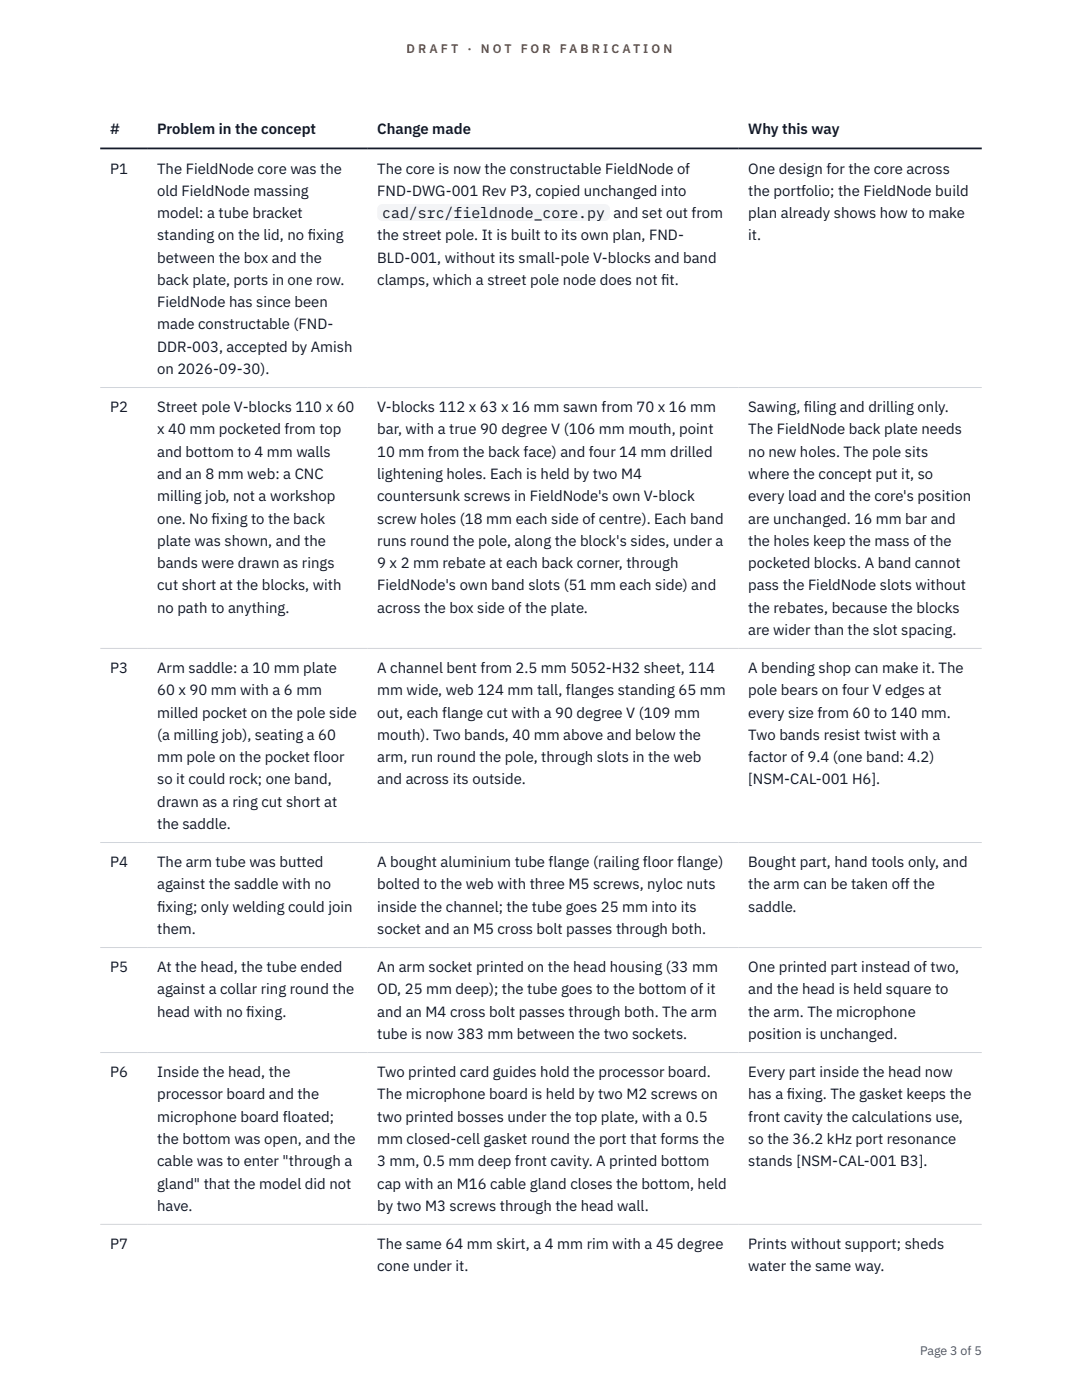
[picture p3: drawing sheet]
<svg xmlns="http://www.w3.org/2000/svg" width="216mm" height="279mm" viewBox="0 0 216 279" stroke-linecap="round" stroke-linejoin="round" font-family="sans-serif">
<defs><g id="words">
<g font-size="3" fill="#111827">
<text x="22" y="26.8">#</text>
<text x="31.4" y="26.8">Problem in the concept</text>
<text x="75.3" y="26.8">Change made</text>
<text x="149.3" y="26.8">Why this way</text>
<text x="22" y="34.6">P1</text>
<text x="31.4" y="34.6">The FieldNode core was the</text>
<text x="75.3" y="34.6">The core is now the constructable FieldNode of</text>
<text x="149.3" y="34.6">One design for the core across</text>
<text x="31.4" y="39.1">old FieldNode massing</text>
<text x="75.3" y="39.1">FND-DWG-001 Rev P3, copied unchanged into</text>
<text x="149.3" y="39.1">the portfolio; the FieldNode build</text>
<text x="31.4" y="43.5">model: a tube bracket</text>
<text x="31.4" y="48">standing on the lid, no f</text>
<text x="61.4" y="48">ixing</text>
<text x="75.3" y="48">the street pole. It is built to its own plan, FND-</text>
<text x="76.3" y="43.5">cad/src/fieldnode_core.py</text>
<text x="122.4" y="43.5">and set out from</text>
<text x="149.3" y="43.5">plan already shows how to make</text>
<text x="149.3" y="48">it.</text>
<text x="31.4" y="52.4">between the box and the</text>
<text x="75.3" y="52.4">BLD-001, without its small-pole V-blocks and band</text>
<text x="31.4" y="56.9">back plate, ports in one row.</text>
<text x="75.3" y="56.9">clamps, which a street pole node does not f</text>
<text x="131.9" y="56.9">it.</text>
<text x="31.4" y="61.3">FieldNode has since been</text>
<text x="31.4" y="65.7">made constructable (FND-</text>
<text x="31.4" y="70.2">DDR-003, accepted by Amish</text>
<text x="31.4" y="74.6">on 2026-09-30).</text>
<text x="22" y="82.3">P2</text>
<text x="31.4" y="82.3">Street pole V-blocks 110 x 60</text>
<text x="75.3" y="82.3">V-blocks 112 x 63 x 16 mm sawn from 70 x 16 mm</text>
<text x="149.3" y="82.3">Sawing, f</text>
<text x="160.4" y="82.3">iling and drilling only.</text>
<text x="31.4" y="86.7">x 40 mm pocketed from top</text>
<text x="75.3" y="86.7">bar, with a true 90 degree V (106 mm mouth, point</text>
<text x="149.3" y="86.7">The FieldNode back plate needs</text>
<text x="31.4" y="91.1">and bottom to 4 mm walls</text>
<text x="31.4" y="95.6">and an 8 mm web: a CNC</text>
<text x="75.3" y="91.1">10 mm from the back face) and four 14 mm drilled</text>
<text x="75.3" y="95.6">lightening holes. Each is held by two M4</text>
<text x="149.3" y="91.1">no new holes. The pole sits</text>
<text x="149.3" y="95.6">where the concept put it, so</text>
<text x="31.4" y="100">milling job, not a workshop</text>
<text x="75.3" y="100">countersunk screws in FieldNode's own V-block</text>
<text x="149.3" y="100">every load and the core's position</text>
<text x="31.4" y="104.5">one. No f</text>
<text x="42.2" y="104.5">ixing to the back</text>
<text x="75.3" y="104.5">screw holes (18 mm each side of centre). Each band</text>
<text x="149.3" y="104.5">are unchanged. 16 mm bar and</text>
<text x="31.4" y="108.9">plate was shown, and the</text>
<text x="31.4" y="113.4">bands were drawn as rings</text>
<text x="75.3" y="108.9">runs round the pole, along the block's sides, under a</text>
<text x="75.3" y="113.4">9 x 2 mm rebate at each back corner, through</text>
<text x="149.3" y="108.9">the holes keep the mass of the</text>
<text x="149.3" y="113.4">pocketed blocks. A band cannot</text>
<text x="31.4" y="117.8">cut short at the blocks, with</text>
<text x="75.3" y="117.8">FieldNode's own band slots (51 mm each side) and</text>
<text x="149.3" y="117.8">pass the FieldNode slots without</text>
<text x="31.4" y="122.3">no path to anything.</text>
<text x="75.3" y="122.3">across the box side of the plate.</text>
<text x="149.3" y="122.3">the rebates, because the blocks</text>
<text x="149.3" y="126.7">are wider than the slot spacing.</text>
<text x="22" y="134.3">P3</text>
<text x="31.4" y="134.3">Arm saddle: a 10 mm plate</text>
<text x="75.3" y="134.3">A channel bent from 2.5 mm 5052-H32 sheet, 114</text>
<text x="149.3" y="134.3">A bending shop can make it. The</text>
<text x="31.4" y="138.8">60 x 90 mm with a 6 mm</text>
<text x="31.4" y="143.2">milled pocket on the pole side</text>
<text x="75.3" y="138.8">mm wide, web 124 mm tall, flanges standing 65 mm</text>
<text x="75.3" y="143.2">out, each flange cut with a 90 degree V (109 mm</text>
<text x="149.3" y="138.8">pole bears on four V edges at</text>
<text x="149.3" y="143.2">every size from 60 to 140 mm.</text>
<text x="31.4" y="147.7">(a milling job), seating a 60</text>
<text x="75.3" y="147.7">mouth). Two bands, 40 mm above and below the</text>
<text x="149.3" y="147.7">Two bands resist twist with a</text>
<text x="31.4" y="152.1">mm pole on the pocket floor</text>
<text x="75.3" y="152.1">arm, run round the pole, through slots in the web</text>
<text x="149.3" y="152.1">factor of 9.4 (one band: 4.2)</text>
<text x="31.4" y="156.6">so it could rock; one band,</text>
<text x="31.4" y="161">drawn as a ring cut short at</text>
<text x="75.3" y="156.6">and across its outside.</text>
<text x="149.3" y="156.6">[NSM-CAL-001 H6].</text>
<text x="31.4" y="165.4">the saddle.</text>
<text x="22" y="173.1">P4</text>
<text x="31.4" y="173.1">The arm tube was butted</text>
<text x="75.3" y="173.1">A bought aluminium tube flange (railing floor flange)</text>
<text x="149.3" y="173.1">Bought part, hand tools only, and</text>
<text x="31.4" y="177.5">against the saddle with no</text>
<text x="75.3" y="177.5">bolted to the web with three M5 screws, nyloc nuts</text>
<text x="149.3" y="177.5">the arm can be taken off the</text>
<text x="31.4" y="182">f</text>
<text x="31.4" y="182">ixing; only welding could join</text>
<text x="75.3" y="182">inside the channel; the tube goes 25 mm into its</text>
<text x="149.3" y="182">saddle.</text>
<text x="31.4" y="186.4">them.</text>
<text x="75.3" y="186.4">socket and an M5 cross bolt passes through both.</text>
<text x="22" y="194">P5</text>
<text x="31.4" y="194">At the head, the tube ended</text>
<text x="75.3" y="194">An arm socket printed on the head housing (33 mm</text>
<text x="149.3" y="194">One printed part instead of two,</text>
<text x="31.4" y="198.5">against a collar ring round the</text>
<text x="31.4" y="202.9">head with no f</text>
<text x="49.1" y="202.9">ixing.</text>
<text x="75.3" y="198.5">OD, 25 mm deep); the tube goes to the bottom of it</text>
<text x="75.3" y="202.9">and an M4 cross bolt passes through both. The arm</text>
<text x="149.3" y="198.5">and the head is held square to</text>
<text x="149.3" y="202.9">the arm. The microphone</text>
<text x="75.3" y="207.4">tube is now 383 mm between the two sockets.</text>
<text x="149.3" y="207.4">position is unchanged.</text>
<text x="22" y="215">P6</text>
<text x="31.4" y="215">Inside the head, the</text>
<text x="75.3" y="215">Two printed card guides hold the processor board.</text>
<text x="149.3" y="215">Every part inside the head now</text>
<text x="31.4" y="219.4">processor board and the</text>
<text x="75.3" y="219.4">The microphone board is held by two M2 screws on</text>
<text x="149.3" y="219.4">has a f</text>
<text x="157" y="219.4">ixing. The gasket keeps the</text>
<text x="31.4" y="223.9">microphone board floated;</text>
<text x="75.3" y="223.9">two printed bosses under the top plate, with a 0.5</text>
<text x="149.3" y="223.9">front cavity the calculations use,</text>
<text x="31.4" y="228.3">the bottom was open, and the</text>
<text x="31.4" y="232.8">cable was to enter &quot;through a</text>
<text x="75.3" y="228.3">mm closed-cell gasket round the port that forms the</text>
<text x="75.3" y="232.8">3 mm, 0.5 mm deep front cavity. A printed bottom</text>
<text x="149.3" y="228.3">so the 36.2 kHz port resonance</text>
<text x="149.3" y="232.8">stands [NSM-CAL-001 B3].</text>
<text x="31.4" y="237.2">gland&quot; that the model did not</text>
<text x="75.3" y="237.2">cap with an M16 cable gland closes the bottom, held</text>
<text x="31.4" y="241.6">have.</text>
<text x="75.3" y="241.6">by two M3 screws through the head wall.</text>
<text x="22" y="249.3">P7</text>
<text x="75.3" y="249.3">The same 64 mm skirt, a 4 mm rim with a 45 degree</text>
<text x="149.3" y="249.3">Prints without support; sheds</text>
<text x="75.3" y="253.7">cone under it.</text>
<text x="149.3" y="253.7">water the same way.</text>
</g>
<g font-size="2.5" fill="#b45309">
<text x="81.1" y="10.5">D R A F T</text>
<text x="93.3" y="10.5">·</text>
<text x="95.9" y="10.5">N O T</text>
<text x="103.9" y="10.5">F O R</text>
<text x="111.7" y="10.5">F A B R I C A T I O N</text>
</g>
<text font-size="2.5" fill="#4b5563" x="183.6" y="270.3">Page 3 of 5</text>
</g></defs>
<path d="M20 77.3h175.9M20 129.4h175.9M20 168.1h175.9M20 189.1h175.9M20 210.1h175.9M20 244.3h175.9" fill="none" stroke="#d1d5db" stroke-width=".2"/>
<path d="M20 29.6h175.9" fill="none" stroke="#111827" stroke-width=".35"/>
<path d="M75.3 40.7h46.4v3.4h-46.4z" fill="#f3f4f6"/>
<use href="#words"/>
</svg>
